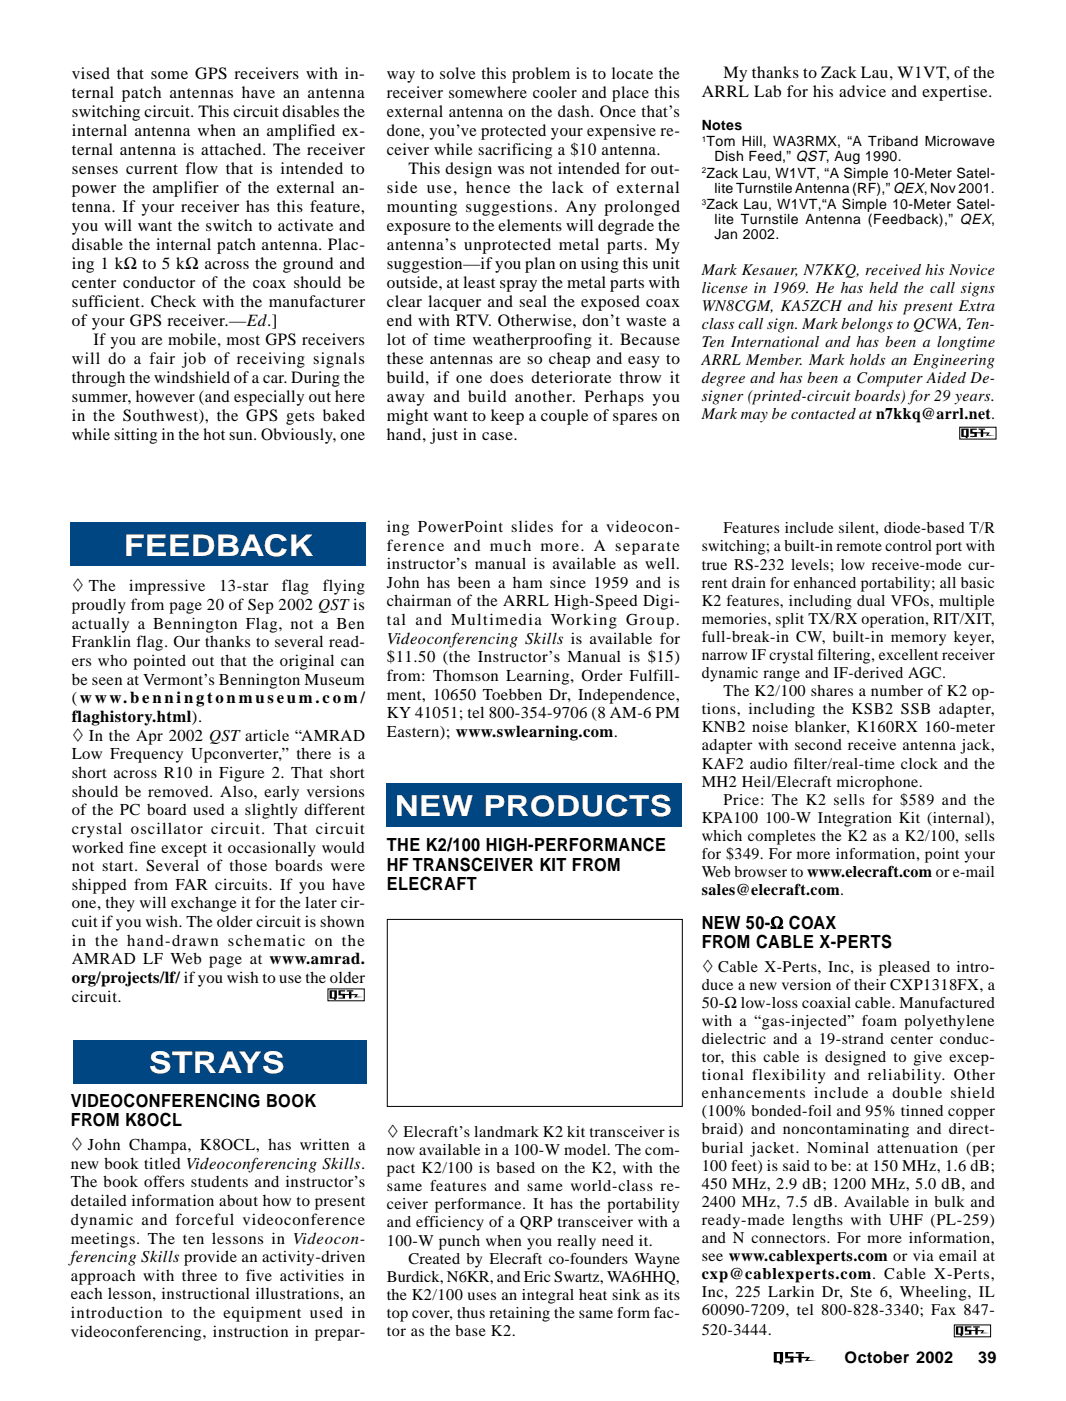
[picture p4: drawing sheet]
<svg xmlns="http://www.w3.org/2000/svg" width="208mm" height="273mm" viewBox="0 0 208 273" stroke-linecap="round" stroke-linejoin="round" font-family="sans-serif">
<defs><g id="words">
<g font-size="5.8" fill="#fff">
<text x="24.1" y="108.5">FEEDBACK</text>
<text x="29" y="209.2">STRAYS</text>
</g>
<text font-size="5.6" fill="#fff" x="77" y="159.1">NEW PRODUCTS</text>
<g font-size="3.5">
<text x="75.4" y="165.9">THE K2/100 HIGH-PERFORMANCE</text>
<text x="75.4" y="169.8">HF TRANSCEIVER KIT FROM</text>
<text x="75.4" y="173.5">ELECRAFT</text>
<text x="136.8" y="181">NEW 50-Ω COAX</text>
<text x="136.8" y="184.8">FROM CABLE X-PERTS</text>
<text x="13.8" y="215.8">VIDEOCONFERENCING BOOK</text>
<text x="13.8" y="219.5">FROM K8OCL</text>
</g>
<g font-size="3.4">
<text x="14" y="15.4">vised that some GPS receivers with in-</text>
<text x="75.4" y="15.4">way to solve this problem is to locate the</text>
<text x="141" y="15.2">My thanks to Zack Lau, W1VT, of the</text>
<text x="14" y="19.1">ternal patch antennas have an antenna</text>
<text x="14" y="22.8">switching circuit. This circuit disables the</text>
<text x="75.4" y="19.1">receiver somewhere cooler and place this</text>
<text x="75.4" y="22.8">external antenna on the dash. Once that’s</text>
<text x="136.8" y="18.9">ARRL Lab for his advice and expertise.</text>
<text x="14" y="26.5">internal antenna when an amplified ex-</text>
<text x="75.4" y="26.5">done, you’ve protected your expensive re-</text>
<text x="14" y="30.2">ternal antenna is attached. The receiver</text>
<text x="14" y="33.9">senses current flow that is intended to</text>
<text x="75.4" y="30.2">ceiver while sacrificing a $10 antenna.</text>
<text x="79.6" y="33.9">This design was not intended for out-</text>
<text x="14" y="37.6">power the amplifier of the external an-</text>
<text x="14" y="41.3">tenna. If your receiver has this feature,</text>
<text x="75.4" y="37.6">side use, hence the lack of external</text>
<text x="75.4" y="41.3">mounting suggestions. Any prolonged</text>
<text x="14" y="45">you will want the switch to activate and</text>
<text x="75.4" y="45">exposure to the elements will degrade the</text>
<text x="14" y="48.7">disable the internal patch antenna. Plac-</text>
<text x="14" y="52.4">ing 1 kΩ to 5 kΩ across the ground and</text>
<text x="75.4" y="48.7">antenna’s unprotected metal parts. My</text>
<text x="75.4" y="52.4">suggestion—if you plan on using this unit</text>
<text x="14" y="56.1">center conductor of the coax should be</text>
<text x="14" y="59.8">sufficient. Check with the manufacturer</text>
<text x="75.4" y="56.1">outside, at least spray the metal parts with</text>
<text x="75.4" y="59.8">clear lacquer and seal the exposed coax</text>
<text x="14" y="63.5">of your GPS receiver.—Ed.]</text>
<text x="75.4" y="63.5">end with RTV. Otherwise, don’t waste a</text>
<text x="14" y="70.9">will do a fair job of receiving signals</text>
<text x="18.2" y="67.2">If you are mobile, most GPS receivers</text>
<text x="75.4" y="67.2">lot of time weatherproofing it. Because</text>
<text x="75.4" y="70.9">these antennas are so cheap and easy to</text>
<text x="14" y="74.6">through the windshield of a car. During the</text>
<text x="75.4" y="74.6">build, if one does deteriorate throw it</text>
<text x="14" y="78.3">summer, however (and especially out here</text>
<text x="14" y="82">in the Southwest), the GPS gets baked</text>
<text x="75.4" y="78.3">away and build another. Perhaps you</text>
<text x="75.4" y="82">might want to keep a couple of spares on</text>
<text x="14" y="85.7">while sitting in the hot sun. Obviously, one</text>
<text x="75.4" y="85.7">hand, just in case.</text>
</g>
<g font-size="3.2">
<text x="136.8" y="53.5">Mark Kesauer, N7KKQ, received his Novice</text>
<text x="136.8" y="57">license in 1969. He has held the call signs</text>
<text x="136.8" y="60.5">WN8CGM, KA5ZCH and his present Extra</text>
<text x="136.8" y="64.1">class call sign. Mark belongs to QCWA, Ten-</text>
<text x="136.8" y="67.6">Ten International and has been a longtime</text>
<text x="136.8" y="71.1">ARRL Member. Mark holds an Engineering</text>
<text x="136.8" y="74.7">degree and has been a Computer Aided De-</text>
<text x="136.8" y="78.2">signer (printed-circuit boards) for 29 years.</text>
<text x="136.8" y="81.7">Mark may be contacted at n7kkq@arrl.net.</text>
<text x="75.4" y="103.7">ing PowerPoint slides for a videocon-</text>
<text x="75.4" y="107.3">ference and much more. A separate</text>
<text x="136.8" y="107.5">switching; a built-in remote control port with</text>
<text x="141" y="103.9">Features include silent, diode-based T/R</text>
<text x="75.4" y="110.9">instructor’s manual is available as well.</text>
<text x="136.8" y="111">true RS-232 levels; low receive-mode cur-</text>
<text x="14" y="115.3">! The</text>
<text x="14" y="118.9">proudly from page 20 of Sep 2002 QST is</text>
<text x="25.2" y="115.3">impressive</text>
<text x="42.7" y="115.3">13-star</text>
<text x="54.9" y="115.3">flag</text>
<text x="62.9" y="115.3">flying</text>
<text x="75.4" y="114.6">John has been a ham since 1959 and is</text>
<text x="75.4" y="118.2">chairman of the ARRL High-Speed Digi-</text>
<text x="136.8" y="114.5">rent drain for enhanced portability; all basic</text>
<text x="136.8" y="118.1">K2 features, including dual VFOs, multiple</text>
<text x="14" y="122.6">actually a Bennington Flag, not a Ben</text>
<text x="75.4" y="121.8">tal and Multimedia Working Group.</text>
<text x="75.4" y="125.5">Videoconferencing Skills is available for</text>
<text x="136.8" y="121.6">memories, split TX/RX operation, RIT/XIT,</text>
<text x="136.8" y="125.1">full-break-in CW, built-in memory keyer,</text>
<text x="14" y="126.2">Franklin flag. Our thanks to several read-</text>
<text x="14" y="129.8">ers who pointed out that the original can</text>
<text x="75.4" y="129.1">$11.50 (the Instructor’s Manual is $15)</text>
<text x="136.8" y="128.7">narrow IF crystal filtering, excellent receiver</text>
<text x="14" y="133.4">be seen at Vermont’s Bennington Museum</text>
<text x="14" y="137.1">(www.benningtonmuseum.com/</text>
<text x="75.4" y="132.7">from: Thomson Learning, Order Fulfill-</text>
<text x="75.4" y="136.4">ment, 10650 Toebben Dr, Independence,</text>
<text x="136.8" y="132.2">dynamic range and IF-derived AGC.</text>
<text x="141" y="135.7">The K2/100 shares a number of K2 op-</text>
<text x="14" y="140.7">flaghistory.html).</text>
<text x="75.4" y="140">KY 41051; tel 800-354-9706 (8 AM-6 PM</text>
<text x="75.4" y="143.6">Eastern); www.swlearning.com.</text>
<text x="136.8" y="139.2">tions, including the KSB2 SSB adapter,</text>
<text x="136.8" y="142.7">KNB2 noise blanker, K160RX 160-meter</text>
<text x="14" y="144.4">! In the Apr 2002 QST article “AMRAD</text>
<text x="14" y="148">Low Frequency Upconverter,” there is a</text>
<text x="136.8" y="146.3">adapter with second receive antenna jack,</text>
<text x="136.8" y="149.8">KAF2 audio filter/real-time clock and the</text>
<text x="14" y="151.6">short across R10 in Figure 2. That short</text>
<text x="14" y="155.2">should be removed. Also, early versions</text>
<text x="136.8" y="153.3">MH2 Heil/Elecraft microphone.</text>
<text x="14" y="158.9">of the PC board used a slightly different</text>
<text x="136.8" y="160.4">KPA100 100-W Integration Kit (internal),</text>
<text x="141" y="156.8">Price: The K2 sells for $589 and the</text>
<text x="14" y="162.5">crystal oscillator circuit. That circuit</text>
<text x="14" y="166.2">worked fine except it occasionally would</text>
<text x="136.8" y="163.9">which completes the K2 as a K2/100, sells</text>
<text x="136.8" y="167.4">for $349. For more information, point your</text>
<text x="14" y="169.8">not start. Several of those boards were</text>
<text x="14" y="173.4">shipped from FAR circuits. If you have</text>
<text x="136.8" y="171">Web browser to www.elecraft.com or e-mail</text>
<text x="14" y="177">one, they will exchange it for the later cir-</text>
<text x="136.8" y="174.5">sales@elecraft.com.</text>
<text x="14" y="180.7">cuit if you wish. The older circuit is shown</text>
<text x="14" y="184.3">in the hand-drawn schematic on the</text>
<text x="14" y="188">AMRAD LF Web page at www.amrad.</text>
<text x="14" y="191.6">org/projects/lf/ if you wish to use the older</text>
<text x="136.8" y="189.4">! Cable X-Perts, Inc, is pleased to intro-</text>
<text x="14" y="195.2">circuit.</text>
<text x="136.8" y="192.9">duce a new version of their CXP1318FX, a</text>
<text x="136.8" y="196.4">50-Ω low-loss coaxial cable. Manufactured</text>
<text x="136.8" y="199.9">with a “gas-injected” foam polyethylene</text>
<text x="136.8" y="203.5">dielectric and a 19-strand center conduc-</text>
<text x="136.8" y="207">tor, this cable is designed to give excep-</text>
<text x="136.8" y="210.5">tional flexibility and reliability. Other</text>
<text x="136.8" y="214">enhancements include a double shield</text>
<text x="75.4" y="221.6">! Elecraft’s landmark K2 kit transceiver is</text>
<text x="136.8" y="217.6">(100% bonded-foil and 95% tinned copper</text>
<text x="136.8" y="221.1">braid) and noncontaminating and direct-</text>
<text x="13.8" y="224.2">! John Champa, K8OCL, has written a</text>
<text x="13.8" y="227.8">new book titled Videoconferencing Skills.</text>
<text x="75.4" y="225.1">now available in a 100-W model. The com-</text>
<text x="136.8" y="224.6">burial jacket. Nominal attenuation (per</text>
<text x="13.8" y="231.4">The book offers students and instructor’s</text>
<text x="75.4" y="228.6">pact K2/100 is based on the K2, with the</text>
<text x="75.4" y="232.2">same features and same world-class re-</text>
<text x="136.8" y="228.2">100 feet) is said to be: at 150 MHz, 1.6 dB;</text>
<text x="136.8" y="231.7">450 MHz, 2.9 dB; 1200 MHz, 5.0 dB, and</text>
<text x="13.8" y="235.1">detailed information about how to present</text>
<text x="13.8" y="238.7">dynamic and forceful videoconference</text>
<text x="75.4" y="235.7">ceiver performance. It has the portability</text>
<text x="75.4" y="239.2">and efficiency of a QRP transceiver with a</text>
<text x="136.8" y="235.2">2400 MHz, 7.5 dB. Available in bulk and</text>
<text x="136.8" y="238.8">ready-made lengths with UHF (PL-259)</text>
<text x="13.8" y="242.4">meetings. The ten lessons in Videocon-</text>
<text x="13.8" y="246">ferencing Skills provide an activity-driven</text>
<text x="75.4" y="242.8">100-W punch when you really need it.</text>
<text x="136.8" y="242.3">and N connectors. For more information,</text>
<text x="136.8" y="245.8">see www.cablexperts.com or via email at</text>
<text x="13.8" y="249.6">approach with three to five activities in</text>
<text x="75.4" y="249.8">Burdick, N6KR, and Eric Swartz, WA6HHQ,</text>
<text x="79.6" y="246.3">Created by Elecraft co-founders Wayne</text>
<text x="136.8" y="249.3">cxp@cablexperts.com. Cable X-Perts,</text>
<text x="13.8" y="253.2">each lesson, instructional illustrations, an</text>
<text x="13.8" y="256.9">introduction to the equipment used in</text>
<text x="75.4" y="253.4">the K2/100 uses an integral heat sink as its</text>
<text x="75.4" y="256.9">top cover, thus retaining the same form fac-</text>
<text x="136.8" y="252.9">Inc, 225 Larkin Dr, Ste 6, Wheeling, IL</text>
<text x="136.8" y="256.4">60090-7209, tel 800-828-3340; Fax 847-</text>
<text x="13.8" y="260.5">videoconferencing, instruction in prepar-</text>
<text x="75.4" y="260.4">tor as the base K2.</text>
<text x="136.8" y="260.1">520-3444.</text>
<text x="164.6" y="265.7">October 2002</text>
<text x="190.7" y="265.7">39</text>
</g>
<g font-size="2.8">
<text x="136.8" y="25.3">Notes</text>
<text x="137.7" y="28.5">Tom Hill, WA3RMX, “A Triband Microwave</text>
<text x="137.7" y="34.7">Zack Lau, W1VT, “A Simple 10-Meter Satel-</text>
<text x="139.3" y="31.4">Dish Feed,” QST, Aug 1990.</text>
<text x="137.7" y="40.8">Zack Lau, W1VT,“A Simple 10-Meter Satel-</text>
<text x="139.3" y="37.5">lite Turnstile Antenna (RF),” QEX, Nov 2001.</text>
<text x="139.3" y="43.7">lite Turnstile Antenna (Feedback),” QEX,</text>
<text x="139.3" y="46.6">Jan 2002.</text>
</g>
<g font-size="1.6">
<text x="136.8" y="27.6">1</text>
<text x="136.8" y="33.7">2</text>
<text x="136.8" y="39.9">3</text>
</g>
</g></defs>
<path d="M187.4 83.5h1.4l-.5 .3h-.5v1.1h.5v-1.1l.5-.3v1.7h-.3l.2 .2h-.3l-.3-.2h-.7zM190.1 84.3h2.8l-.3 .5h1.4l-1.9 .1 .4-.4-2.4-.1zM189.1 83.5h1.3v.3h-.8v.4h.8v1h-1.3v-.2h.8v-.5h-.8zM191.2 83.8h.4v1.4h-.4zM190.7 83.5h1.3v.3h-1.3zM150.8 263.5h1.8l-.6 .3h-.6v1.5h.6v-1.5l.6-.3v2.1h-.3l.2 .3h-.4l-.3-.3h-1zM154.2 264.4l3.7 .1-.5 .6 1.8 .1-2.3 .1 .4-.6-3.1-.1zM153 263.5h1.7v.3h-1.1v.6h1.1v1.2h-1.7v-.3h1.1v-.5h-1.1zM155.6 263.8h.6v1.8h-.6zM155.1 263.5h1.6v.3h-1.6z" fill="#000"/>
<path d="M187.1 83.3h7v2.3h-7z" fill="none" stroke="#000" stroke-width=".19"/>
<path d="M13.8 101.8h57.5v8.4h-57.5z" fill="#004683"/>
<path d="M64.2 193h1.5l-.5 .3h-.5v1.1h.5v-1.1l.5-.3v1.6h-.3l.2 .3h-.4l-.2-.3h-.8zM66.9 193.7l2.9 .1-.4 .4 1.4 .1-1.8 .1 .3-.4-2.4-.1zM66 193h1.3v.2h-.9v.5h.9v.9h-1.3v-.2h.8v-.4h-.8zM68 193.2h.5v1.4h-.5zM67.6 193h1.3v.2h-1.3z" fill="#000"/>
<path d="M63.9 192.7h7.1v2.4h-7.1z" fill="none" stroke="#000" stroke-width=".19"/>
<g fill="#004683">
<path d="M14.4 202.7h57.1v8.4h-57.1z"/>
<path d="M75.4 152.6h57.5v8.4h-57.5z"/>
</g>
<path d="M186.3 258.5h1.5l-.5 .2h-.5v1.2h.5v-1.2l.5-.2v1.6h-.4l.2 .3h-.3l-.2-.3h-.8zM189 259.2l2.9 .1-.4 .4 1.4 .1-1.8 .1 .3-.4-2.4-.1zM188.1 258.5h1.2v.2h-.8v.5h.8v.9h-1.2v-.2h.8v-.4h-.8zM190.1 258.7h.5v1.4h-.5zM189.7 258.5h1.3v.2h-1.3z" fill="#000"/>
<path d="M75.5 179.2h57.5v36.4h-57.5zM186 258.2h7.1v2.3h-7.1z" fill="none" stroke="#000" stroke-width=".19"/>
<use href="#words"/>
</svg>
